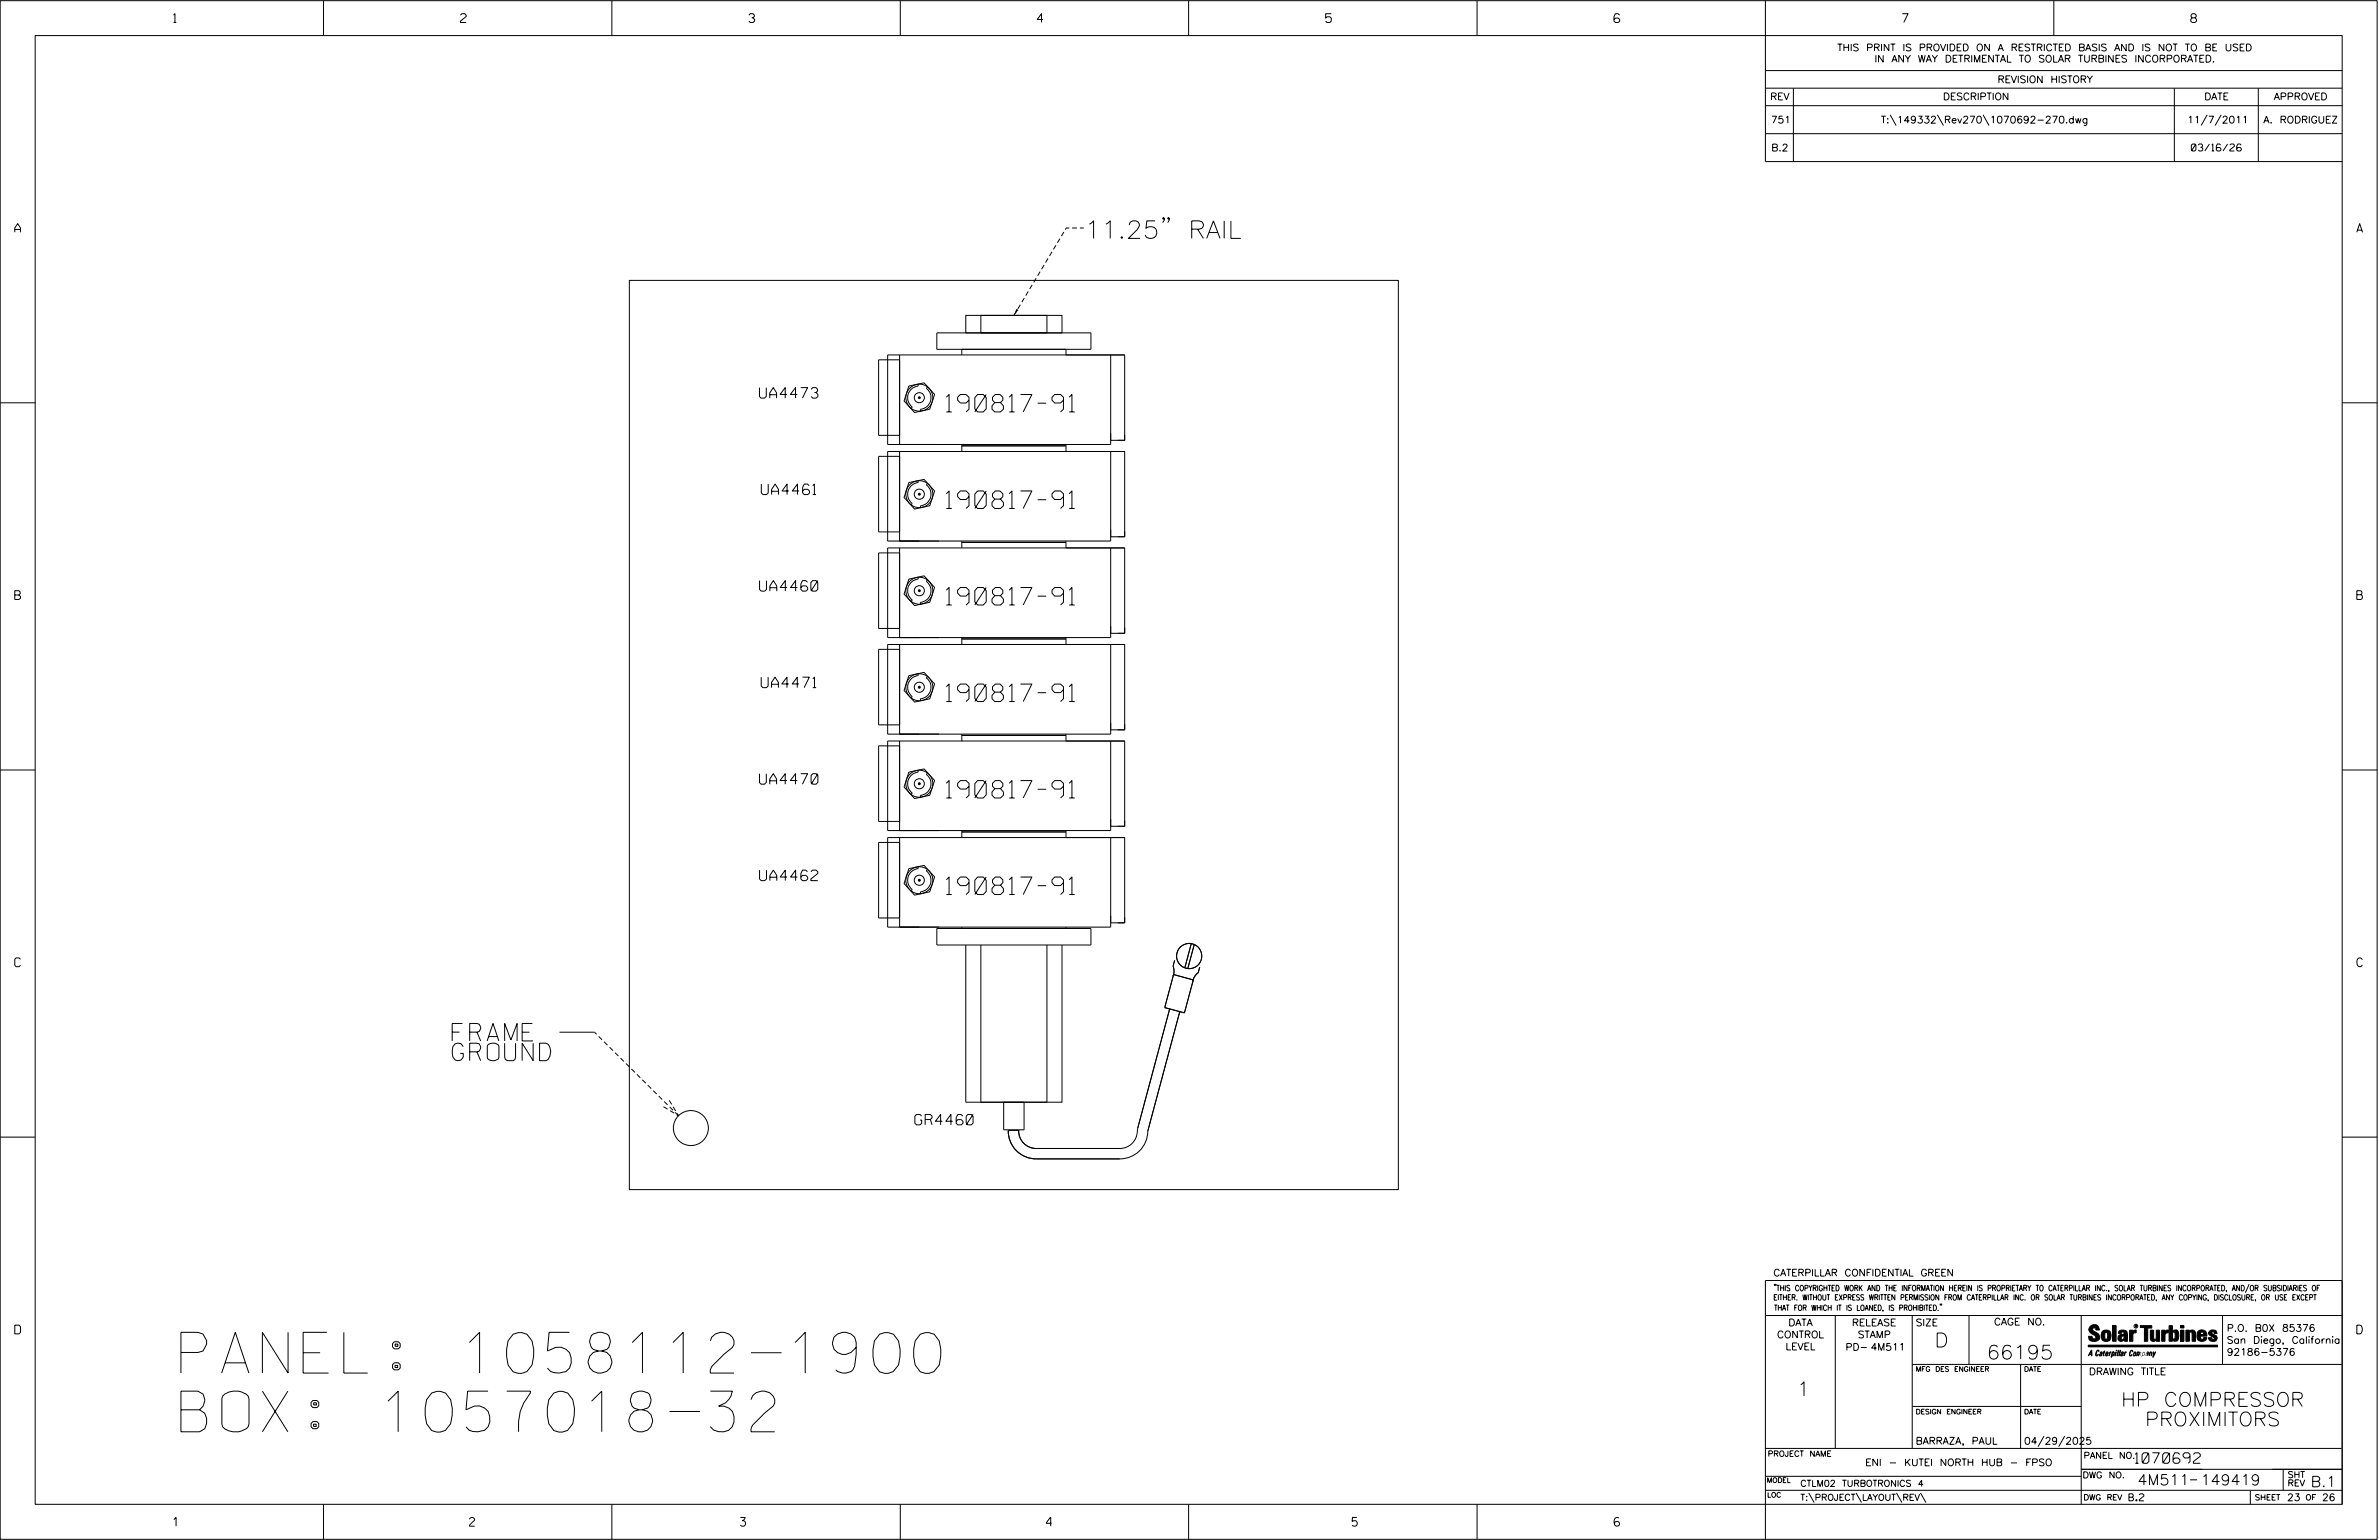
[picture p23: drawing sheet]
<svg xmlns="http://www.w3.org/2000/svg" width="864mm" height="559mm" viewBox="0 0 864 559" stroke-linecap="round" stroke-linejoin="round" font-family="sans-serif">
<defs><g id="words">
<g font-size="14.8">
<text x="65.7" y="498.2">PANEL: 1058112-1900</text>
<text x="65.7" y="519.6">BOX: 1057018-32</text>
</g>
<g font-size="6.3">
<text x="393.6" y="86.5">11.25&quot; RAIL</text>
<text x="343.5" y="149.5">190817-91</text>
<text x="343.5" y="184.5">190817-91</text>
<text x="343.5" y="219.5">190817-91</text>
<text x="343.5" y="254.6">190817-91</text>
<text x="343.5" y="289.6">190817-91</text>
<text x="343.5" y="324.6">190817-91</text>
<text x="164.2" y="377.7">FRAME</text>
<text x="164.2" y="384.9">GROUND</text>
</g>
<g font-size="5.1">
<text x="702.3" y="488.8">D</text>
<text x="721.2" y="493.2">66195</text>
<text x="652.2" y="506.5">1</text>
<text x="770" y="510.3">HP COMPRESSOR</text>
<text x="778.7" y="517.4">PROXIMITORS</text>
</g>
<g font-size="3.8">
<text x="275.7" y="144.4">UA4473</text>
<text x="276.4" y="179.5">UA4461</text>
<text x="275.7" y="214.5">UA4460</text>
<text x="276.3" y="249.5">UA4471</text>
<text x="275.7" y="284.5">UA4470</text>
<text x="275.7" y="319.6">UA4462</text>
<text x="332.1" y="408.2">GR4460</text>
<text x="775.1" y="531">1070692</text>
<text x="775.9" y="538.9">4M511</text>
<text x="798.8" y="538.9">149419</text>
<text x="838.8" y="539.5">B.1</text>
</g>
<g font-size="3.2">
<text x="63" y="8.2">1</text>
<text x="167.2" y="8.2">2</text>
<text x="271.8" y="8.2">3</text>
<text x="376.5" y="8.2">4</text>
<text x="481.2" y="8.2">5</text>
<text x="690.6" y="8.2">7</text>
<text x="795.3" y="8.2">8</text>
<text x="5.4" y="84.3">A</text>
<text x="855.5" y="84.3">A</text>
<text x="5.4" y="217.5">B</text>
<text x="855.6" y="217.5">B</text>
<text x="5.4" y="350.8">C</text>
<text x="855.6" y="350.8">C</text>
<text x="5.4" y="484">D</text>
<text x="855.6" y="484">D</text>
<text x="62.8" y="553.8">1</text>
<text x="170.4" y="553.8">2</text>
<text x="268.8" y="553.8">3</text>
<text x="379.8" y="553.8">4</text>
<text x="490.8" y="553.8">5</text>
<text x="585.9" y="553.8">6</text>
</g>
<g font-size="2.5">
<text x="666.9" y="18.5">THIS PRINT IS PROVIDED ON A RESTRICTED BASIS AND IS NOT TO BE USED</text>
<text x="680.5" y="22.6">IN ANY WAY DETRIMENTAL TO SOLAR TURBINES INCORPORATED.</text>
<text x="725.1" y="30">REVISION HISTORY</text>
<text x="642.6" y="36.3">REV</text>
<text x="705.3" y="36.3">DESCRIPTION</text>
<text x="800.2" y="36.3">DATE</text>
<text x="825.4" y="36.3">APPROVED</text>
<text x="642.9" y="44.7">751</text>
<text x="682.8" y="44.7">T:\149332\Rev270\1070692-270.dwg</text>
<text x="794" y="44.7">11/7/2011</text>
<text x="821.6" y="44.7">A. RODRIGUEZ</text>
<text x="643" y="54.8">B.2</text>
<text x="795.5" y="54.8">03/16/26</text>
<text x="643.8" y="463">CATERPILLAR CONFIDENTIAL GREEN</text>
<text x="645.1" y="485.5">CONTROL</text>
<text x="649.2" y="481.1">DATA</text>
<text x="672.3" y="481.1">RELEASE</text>
<text x="674.4" y="485.5">STAMP</text>
<text x="695.4" y="481.1">SIZE</text>
<text x="723.8" y="480.8">CAGE NO.</text>
<text x="808.4" y="483.1">P.O. B0X 85376</text>
<text x="648.2" y="489.8">LEVEL</text>
<text x="669.9" y="490">PD- 4M511</text>
<text x="808.4" y="487.5">San Diego, California</text>
<text x="808.4" y="491.8">92186-5376</text>
<text x="758.3" y="498.9">DRAWING TITLE</text>
<text x="695.4" y="524.1">BARRAZA, PAUL</text>
<text x="734.8" y="524.1">04/29/2025</text>
<text x="677.1" y="531.9">ENI - KUTEI NORTH HUB - FPSO</text>
<text x="772.8" y="544.6">B.2</text>
<text x="830.2" y="544.6">23</text>
<text x="842.9" y="544.6">26</text>
</g>
<g font-size="2.3">
<text x="756.4" y="529.2">PANEL NO.</text>
<text x="653.5" y="539.4">CTLM02 TURBOTRONICS 4</text>
<text x="756" y="536.3">DWG NO.</text>
<text x="830.4" y="539.3">REV</text>
<text x="830.4" y="536.2">SHT</text>
<text x="653.5" y="544.5">T:\PROJECT\LAYOUT\REV\</text>
</g>
<g font-size="2">
<text x="643.8" y="468.4">&quot;THIS COPYRIGHTED WORK AND THE INFORMATION HEREIN IS PROPRIETARY TO CATERPILLAR INC., SOLAR TURBINES INCORPORATED, AND/OR SUBSIDIARIES OF</text>
<text x="643.8" y="471.8">EITHER. WITHOUT EXPRESS WRITTEN PERMISSION FROM CATERPILLAR INC. OR SOLAR TURBINES INCORPORATED, ANY COPYING, DISCLOSURE, OR USE EXCEPT</text>
<text x="644" y="475.6">THAT FOR WHICH IT IS LOANED, IS PROHIBITED.&quot;</text>
<text x="641.7" y="528.5">PROJECT NAME</text>
<text x="756.3" y="544.3">DWG REV</text>
<text x="818.5" y="544.3">SHEET</text>
<text x="836.9" y="544.3">OF</text>
</g>
<g font-size="1.8">
<text x="695.4" y="497.6">MFG DES ENGINEER</text>
<text x="734.8" y="497.6">DATE</text>
<text x="695.4" y="513.1">DESIGN ENGINEER</text>
<text x="734.8" y="513.1">DATE</text>
<text x="641.3" y="538">MODEL</text>
<text x="641.5" y="543.3">LOC</text>
</g>
<text font-size=".9" x="775.1" y="481.7">R</text>
</g></defs>
<g fill="none" stroke="#000" stroke-width=".36">
<path d="M.1 .2h862.8v558.4h-862.8zM12.8 12.9h837.4v533h-837.4zM117.4 .2v12.7M222.1 .2v12.7M326.8 .2v12.7M431.5 .2v12.7M536.2 .2v12.7M587.9 5.5l-.5-.5h-1l-.5 1v1.7l.5 .4h1l.6-.4v-.6l-.6-.5h-1l-.5 .5M640.9 .2v58.4h209.3M745.6 .2v12.7M640.9 25.6h209.3M640.9 32h209.3"/>
<path d="M640.9 38.3h209.3M651 32v26.6M789.3 32v26.6M819.8 32v26.6M640.9 48.5h209.3M686.2 41.7l2.1 3.8M703.3 41.7l2.2 3.8M719.9 41.7l2.1 3.8M801.2 41.7l-2.2 3.8M806.3 41.7l-2.2 3.8M422.7 79.2l-.4 .4-.3-.4 .3-.3 .4 .3v.6l-.7 1M424.5 79.2l-.4 .4-.2-.4 .2-.3 .4 .3v.6l-.6 1"/>
<path d="M228.5 101.7h279.1v330h-279.1zM350.6 114.4h34.9v6.4h-34.9zM356.1 114.4h23.9v6.4h-23.9zM326.6 130.6h-7.7v27.4h7.7M326.6 128.8v32.5M333.3 139.4v.7a4.2 4.2 0 0 0-3.7 3 4.2 4.2 0 0 0 1.6 4.6l-.4 .5M340.1 120.8h55.9v6h-55.9zM349.1 126.8v2M387 126.8v2M403.2 128.8v32.5h-81v-32.5h86.1v31h-5.1M.1 146.2h12.7M329.9 140.1l5.6-1.2 3.8 4.2-1.8 5.4-5.5 1.2-3.8-4.2z"/>
<path d="M336.7 140.4l-.4 .5a4.2 4.2 0 0 1 1.5 4.6 4.2 4.2 0 0 1-3.7 3l.1 .7M850.2 146.2h12.7M326.6 165.6h-7.7v27.4h7.7M326.6 163.8v32.5M329.9 175.1l5.6-1.1 3.8 4.2-1.8 5.3-5.5 1.2-3.8-4.2zM333.3 174.4v.7a4.3 4.3 0 0 0-3.7 3.1 4.3 4.3 0 0 0 1.6 4.5l-.4 .5M336.7 175.4l-.4 .5a4.2 4.2 0 0 1 1.5 4.6 4.2 4.2 0 0 1-3.7 3.1l.1 .6M349.1 161.3v2.5M349.1 161.8h37.9M387 161.3v2.5M403.2 163.8v32.5h-81v-32.5h86.1v31h-5.1M326.6 198.8v32.6"/>
<path d="M349.1 196.3v2.5M349.1 196.8h37.9M387 196.3v2.5M403.2 198.8v32.6h-81v-32.6h86.1v31h-5.1M326.6 200.6h-7.7v27.4h7.7M329.9 210.1l5.6-1.1 3.8 4.1-1.8 5.4-5.5 1.2-3.8-4.2zM333.3 209.5v.6a4.3 4.3 0 0 0-3.7 3.1 4.3 4.3 0 0 0 1.6 4.5l-.4 .6M336.7 210.4l-.4 .6a4.2 4.2 0 0 1 1.5 4.5 4.2 4.2 0 0 1-3.7 3.1l.1 .6M326.6 235.6h-7.7v27.4h7.7M326.6 233.9v32.5M349.1 231.4v2.5M349.1 231.8h37.9"/>
<path d="M387 231.4v2.5M403.2 233.9v32.5h-81v-32.5h86.1v30.9h-5.1M329.9 245.2l5.6-1.2 3.8 4.2-1.8 5.4-5.5 1.1-3.8-4.2zM333.3 244.5v.6a4.3 4.3 0 0 0-3.7 3.1 4.3 4.3 0 0 0 1.6 4.6l-.4 .5M336.7 245.5l-.4 .5a4.2 4.2 0 0 1 1.5 4.5 4.2 4.2 0 0 1-3.7 3.1l.1 .6M.1 279.4h12.7M326.6 270.7h-7.7v27.4h7.7M326.6 268.9v32.5M333.3 279.5v.7a4.2 4.2 0 0 0-3.7 3 4.2 4.2 0 0 0 1.6 4.6l-.4 .5M349.1 266.4v2.5M349.1 266.8h37.9M387 266.4v2.5"/>
<path d="M403.2 268.9v32.5h-81v-32.5h86.1v30.9h-5.1M850.2 279.4h12.7M329.9 280.2l5.6-1.2 3.8 4.2-1.8 5.4-5.5 1.2-3.8-4.2zM336.7 280.5l-.4 .5a4.2 4.2 0 0 1 1.5 4.6 4.2 4.2 0 0 1-3.7 3l.1 .7M326.6 305.7h-7.7v27.4h7.7M326.6 303.9v32.5M329.9 315.2l5.6-1.2 3.8 4.2-1.8 5.4-5.5 1.2-3.8-4.2zM333.3 314.5v.7a4.3 4.3 0 0 0-3.7 3 4.3 4.3 0 0 0 1.6 4.6l-.4 .5M336.7 315.5l-.4 .5a4.2 4.2 0 0 1 1.5 4.6 4.2 4.2 0 0 1-3.7 3l.1 .7M349.1 301.4v2.5M349.1 301.9h37.9M387 301.4v2.5"/>
<path d="M403.2 303.9v32.5h-81v-32.5h86.1v31h-5.1M340.1 336.9h55.9v6h-55.9zM349.1 336.4v.5M387 336.4v.5M380 342.9v57h-23.9v-57M385.5 342.9v57h-34.9v-57M426 353.6l7.2 2-3.2 11.9-7.2-1.9zM426.4 348.5l-.6 2.1 .4 1.8-.3 1.7M432.4 342.4l-2.3 8.8M433.5 342.7l-2.3 8.8M435.5 350.9l-.5 2.1-1.3 1.3-.7 1.7M203.1 374.5h12.7"/>
<path d="M424.6 366.1l-11.6 43.3a6.7 6.7 0 0 1-6.5 7.3h-30.4a6.4 6.4 0 0 1-6.3-6.5h-3.8a10.1 10.1 0 0 0 10.1 10.3h30.4a10.1 10.1 0 0 0 10.2-10.1l11.6-43.3M364.3 399.9h7.5v10.1h-7.5zM.1 412.6h12.7M850.2 412.6h12.7M640.9 477.3h209.3M644.2 466.1l-.1 .4M644.7 466.1l-.2 .4M666.2 477.3v48.3M694.2 477.3v48.3M704.4 473.3l-.1 .4M704.8 473.3l-.1 .4M714.8 477.3v17.8"/>
<path d="M755.5 477.3v68.6M806.8 477.3v17.8M816.5 466l-1.4 3.1M850.2 464.6h-209.3v94M850.2 464.8v81.1M694.2 495.1h156M733.5 495.1v30.5M758.6 481.4a2.02 2.02 0 0 1 3.1-.1l.5 1.3h-1.3l-.2-.6-.4-.2-.6 .1-.1 .4 .4 .7a2.46 2.46 0 0 1 2.2 2.9 2.83 2.83 0 0 1-3.8 .3l-.3-1.3h1.3l.2 .7 .6 .3 .5-.2 .2-.5-.4-.6-1.9-1.2-.4-.9zM759.2 491.3h-.7l.7-1.2v1.9h.2l-.1-2.1-1.3 2.1 .5-.5h.7M761.3 490l.3-.2 .4 .3-.1 .3-.3-.4-.4 .3-.3 1.6h.4l.4-.5-.3 .6-.4 .1-.3-.4zM762.6 490.6l.5-.1-.1 1.4h-.9a.74 .74 0 0 1 .9-.8l-.3 .7-.5 .1 .2-.5 .6-.2v-.5l-.7 .2zM763 483.2a2.17 2.17 0 0 1 3.1 0l.3 1.4-.3 1.5a2.17 2.17 0 0 1-3.1 0l-.3-1.5z"/>
<path d="M763.6 490.5l.4-.4 .2 .6h-.3l-.3 .9 .2 .4-.3-.1zM764.1 483.7l.5-.4 .4 .3v2.2l-.4 .2-.5-.2zM764.6 491.1l.6 .2v-.7l-.4-.1-.4 .6-.1 .8h.6M764.6 491.1l-.1 .8h.4M764.6 482.6v.8M764.8 490.7l.4 .1v.3h-.6zM765 491.5l-.1 .4zM766 490.5l-.5 1.5zM766 490.8l.4-.3-.4 .4M766.9 481h1.3v5.7h-1.3zM767 490.8l.5 .1-.3 .8-.4 .2zM767.3 490.5h-.5l-.5 2"/>
<path d="M767.3 490.5a.8 .8 0 0 1 .2 1 .8 .8 0 0 1-.9 .4l-.1 .6M767.3 490.5l-.1 .2M768.1 490.5l-.4 1.5zM768.2 489.9h.3l-.1 .2h-.2zM769 489.9l-.5 2.1zM769.7 489.9l-.6 2.1zM770.1 491.4l.5-.3-.5 .8zM770.4 491.9h.1M770.6 491.1l.1-.4-.7 .2 .1-.3 .6-.1 .2 .3-.5 1.1M770.6 491.1a.74 .74 0 0 0-.8 .8h.6M771 484.8h-.7l-.3 .6 .4 .7 .5-.3 .1-2.4h-.8l-.1 .4h-1.2a1.71 1.71 0 0 1 1.8-1.3 1.71 1.71 0 0 1 1.6 1.4v2.8h-1.1l-.1-.6M771 484.2l-1.5 .1a1.41 1.41 0 0 0 0 2.4l.5 .1 1.1-.7"/>
<path d="M771.2 486.1h-.1M771.4 490.5l.1 .3 .4-.3-.9 1.5zM771.5 490.8h.1M773 482.7h1.2v.5l.5-.5 .7-.1v1h-.6l-.5 .4-.1 2.7h-1.2zM773.3 490.3l.6-.4 .4 .2-.1 .4-.3-.4a1.28 1.28 0 0 0-.5 1.8l.6-.4-.1 .4-.8 .1zM774.7 490.8l.5-.3a.88 .88 0 0 1 .2 .9 .88 .88 0 0 1-.7 .7l-.2-.2zM774.8 490.9h.5l-.3 1h-.3l-.2-.2zM775.2 490.5l-.1 .2M776.8 481h4.3v.9h-1.5v4.8h-1.3M776.8 490.6l-.8 .2v-.3l-.4 1.5 .8-1.3v1.3l.3-1.2M779.3 491.1h.4M779.6 490.5h.3l-.3 1.4"/>
<path d="M779.6 490.7h.2l-.1 .4M779.7 491.1l-.1 .4M779.7 491.1l-.4 .2M780.1 492l.4-1.5 .1 .3 .3-.3 .3 .2-.3 1.3v-1.3l-.7 1.3M780.6 482.7h1.2v2.7l.1 .4 .4 .3 .4-.7v-2.7h1.2l.1 4h-1.3v-.5l-1.1 .6-.7-.3-.3-.7zM781.6 492.5l1-2-.8 1.3-.2-1.3-.2 2M784.7 482.7h1.2v.5l.5-.5 .7-.1v1h-.5l-.6 .4-.1 2.7h-1.2zM787.4 481h1.2v2a1.4 1.4 0 0 1 2.2 .2l.1 1.4-.4 1.9-1.5 .1-.4-.5v-1l.5 .9 .5-.3v-2.1l-.5-.4-.5 .7v2.8h-1.2zM791.5 482.7h1.3v4h-1.3zM791.5 481h1.3v.9h-1.3zM793.5 482.7h1.3v.4l.7-.5 1.1 .2 .4 .6v3.3h-1.2l-.3-3.4-.7 .2v3.2h-1.3zM794.8 483.1h.1"/>
<path d="M797.7 483.2a1.92 1.92 0 0 1 2.4-.5 1.92 1.92 0 0 1 1 2.1h-2.3v.8l.6 .5 .5-.3v-.5h1.2a1.83 1.83 0 0 1-2.1 1.4 1.83 1.83 0 0 1-1.5-2.1zM798.8 484.2v.6M799.1 483.4h.6l.2 .8h-1.1zM804.6 482.9a1.84 1.84 0 0 0-2.9 .8 3.3 3.3 0 0 0 2.2 1.9l-.5 .5-.4-.3-.1-.4h-1.2l.1 .6a1.92 1.92 0 0 0 2.9 .4M804.9 483.8h-1.2l-.2-.6-.5 .1-.1 .3 .1 .3 1.8 .9M805.1 488.1h-47.1v.6h47.1M694.2 510.3h61.3M640.9 525.6h209.2M640.9 535.7h114.6M742 521.1l-2.2 3.8M749.5 521.1l-2.2 3.8M755.5 533.2h94.7"/>
<path d="M795 537h2.6M828.8 533.2v7.6M117.4 545.9v12.7M222.1 545.9v12.7M326.8 545.9v12.7M431.5 545.9v12.7M536.2 545.9v12.7M640.9 540.8h209.3M656.6 541.7l2 3.5M673.8 541.7l1.9 3.5M688.4 541.7l2 3.5M697.2 541.7l1.9 3.5"/>
<path d="M816.9 541v4.9"/>
<circle cx="333.7" cy="144.3" r="4.9"/>
<circle cx="333.7" cy="144.3" r="1.83"/>
<circle cx="333.7" cy="144.3" r=".35"/>
<circle cx="333.7" cy="179.3" r="1.84"/>
<circle cx="333.7" cy="179.3" r=".36"/>
<circle cx="333.7" cy="179.3" r="4.9"/>
<circle cx="333.7" cy="214.3" r=".36"/>
<circle cx="333.7" cy="214.3" r="1.83"/>
<circle cx="333.7" cy="214.3" r="4.9"/>
<circle cx="333.7" cy="249.4" r=".36"/>
<circle cx="333.7" cy="249.4" r="4.9"/>
<circle cx="333.7" cy="249.4" r="1.83"/>
<circle cx="333.7" cy="284.4" r=".36"/>
<circle cx="333.7" cy="284.4" r="4.9"/>
<circle cx="333.7" cy="284.4" r="1.83"/>
<circle cx="333.7" cy="319.4" r="1.84"/>
<circle cx="333.7" cy="319.4" r=".36"/>
<circle cx="333.7" cy="319.4" r="4.9"/>
<circle cx="431.7" cy="346.9" r="4.6"/>
<circle cx="250.8" cy="409.3" r="6.3"/>
<circle cx="775.4" cy="481.2" r=".69"/>
</g>
<g fill="#000">
<path d="M369 112l.7 .5-1.6 1.9zM768.1 490.5l-.4 1.5zM768.2 489.9h.3l-.1 .2h-.2zM769 489.9l-.5 2.1zM769.7 489.9l-.6 2.1zM791.5 481h1.3v.9h-1.3zM791.5 482.7h1.3v4h-1.3zM758 488.1h47.1v.6h-47.1z"/>
<path d="M759.2 489.9l-1.2 2.1 .5-.5h.7v.5h.2zM759.2 490.1v1.2h-.7z" fill-rule="evenodd"/>
<path d="M758.6 481.4a2.02 2.02 0 0 1 3.1-.1l.5 1.3h-1.3l-.2-.6-.4-.2-.6 .1-.1 .4 .4 .7a2.46 2.46 0 0 1 2.2 2.9 2.83 2.83 0 0 1-3.8 .3l-.3-1.3h1.3l.2 .7 .6 .3 .5-.2 .2-.5-.4-.6-1.9-1.2-.4-.9z" fill-rule="evenodd"/>
<path d="M761.3 490l.3-.2 .4 .3-.1 .3-.3-.4-.4 .3-.3 1.6h.4l.4-.5-.3 .6-.4 .1-.3-.4z" fill-rule="evenodd"/>
<path d="M762.6 490.6l.5-.1-.1 1.4h-.9a.74 .74 0 0 1 .9-.8l-.6 .3-.2 .5 .5-.1 .3-.6v-.5l-.7 .2z" fill-rule="evenodd"/>
<path d="M763.6 490.5l.4-.4 .2 .6h-.3l-.3 .9 .2 .4-.3-.1z" fill-rule="evenodd"/>
<path d="M764.8 490.5l.5 .3-.1 .5h-.6l.6-.2v-.3l-.4-.1-.3 1.2h.4l.3-.4-.6 .6-.3-.2v-.4z" fill-rule="evenodd"/>
<path d="M763 483.2a2.17 2.17 0 0 1 3.1 0l.3 1.4-.3 1.5a2.17 2.17 0 0 1-3.1 0l-.3-1.5zM764.1 483.7v2.1l.5 .2 .4-.2v-2.2l-.4-.3z" fill-rule="evenodd"/>
<path d="M766 490.5v.3l.4-.1-.4 .2-.5 1.1z" fill-rule="evenodd"/>
<path d="M766.8 490.5l-.5 2 .3-.6a.71 .71 0 0 0 .9-.5 .71 .71 0 0 0-.4-.9zM767 490.8l.5 .1-.3 .8-.4 .2z" fill-rule="evenodd"/>
<path d="M766.9 481h1.3v5.7h-1.3z" fill-rule="evenodd"/>
<path d="M770.1 490.6l.6-.1 .2 .3-.4 1.2-.5 .1-.2-.5 .3-.5h.5l-.7 .5v.3l.4-.1 .4-.9-.5-.2-.2 .2z" fill-rule="evenodd"/>
<path d="M769.4 482.8l-.5 1h1.2l.1-.4h.8v.8l-1.5 .1a1.41 1.41 0 0 0 0 2.4l.5 .1 1.1-.7 .1 .6h1.1v-2.8a1.79 1.79 0 0 0-2.4-1.2zM770.3 484.8h.7l-.1 1-.5 .3-.4-.7z" fill-rule="evenodd"/>
<path d="M771.4 490.5l.1 .3 .4-.3-.9 1.5z" fill-rule="evenodd"/>
<path d="M773 482.7h1.2v.5l.5-.5 .7-.1v1h-.6l-.5 .4-.1 2.7h-1.2z" fill-rule="evenodd"/>
<path d="M773.3 490.3l.6-.4 .4 .2-.1 .4-.3-.4a1.28 1.28 0 0 0-.5 1.8l.6-.4-.3 .5h-.6z" fill-rule="evenodd"/>
<path d="M774.7 490.8l-.2 1.1h.7a.96 .96 0 0 0 0-1.4zM774.8 490.9h.5l-.1 .6-.5 .4-.2-.2z" fill-rule="evenodd"/>
<path d="M776 490.5v.3l.4-.3 .2 .3 .7-.2-.3 1.4v-1.3l-.6 1.3v-1.3l-.8 1.3z" fill-rule="evenodd"/>
<path d="M776.8 481h4.3v.9h-1.5v4.8h-1.3v-4.8h-1.5z" fill-rule="evenodd"/>
<path d="M777.9 490.5l-.5 2 .3-.6a.71 .71 0 0 0 .9-.5 .71 .71 0 0 0-.4-.9zM778.1 490.8l.3-.1 .1 .4-.5 .8-.2-.5z" fill-rule="evenodd"/>
<path d="M779.3 490.6l.6-.1-.3 1.5-.7-.1a.67 .67 0 0 1 .8-.8l-.6 .3-.1 .5 .4-.1 .4-.9-.4-.2-.3 .2z" fill-rule="evenodd"/>
<path d="M780.5 490.5l.1 .3 .3-.3 .3 .2-.3 1.3v-1.3l-.8 1.3z" fill-rule="evenodd"/>
<path d="M780.6 482.7h1.2v2.7l.1 .4 .4 .3 .4-.7v-2.7h1.2l.1 4h-1.3v-.5l-1.1 .6-.7-.3-.3-.7z" fill-rule="evenodd"/>
<path d="M781.6 490.5l.2 1.3 .8-1.3-1.2 2z" fill-rule="evenodd"/>
<path d="M784.7 482.7h1.2v.5l.5-.5 .7-.1v1h-.5l-.6 .4-.1 2.7h-1.2z" fill-rule="evenodd"/>
<path d="M787.4 481h1.2v2a1.4 1.4 0 0 1 2.2 .2l.1 1.4-.4 1.9-1.5 .1-.4-.5v-1l.5 .9 .5-.3v-2.1l-.5-.4-.5 .7v2.8h-1.2z" fill-rule="evenodd"/>
<path d="M793.5 482.7h1.3v.4a1.29 1.29 0 0 1 2.2 .3v3.3h-1.2l-.3-3.4-.7 .2v3.2h-1.3z" fill-rule="evenodd"/>
<path d="M797.7 483.2a1.92 1.92 0 0 1 2.4-.5 1.92 1.92 0 0 1 1 2.1h-2.3v.8l.6 .5 .5-.3v-.5h1.2a1.83 1.83 0 0 1-2.1 1.4 1.83 1.83 0 0 1-1.5-2.1zM799.1 483.4l-.3 .8h1.1l-.2-.8z" fill-rule="evenodd"/>
<path d="M801.9 483.2a1.94 1.94 0 0 1 3 .1v.5h-1.2l-.2-.6-.5 .1-.1 .3 .1 .3 1.8 .9a1.2 1.2 0 0 1 .1 1.3 1.2 1.2 0 0 1-1.2 .7l-1.6-.4-.4-1h1.2l.1 .4 .4 .3 .5-.5a3.3 3.3 0 0 1-2.2-1.9z" fill-rule="evenodd"/>
<circle cx="333.7" cy="144.3" r=".35"/>
<circle cx="333.7" cy="179.3" r=".36"/>
<circle cx="333.7" cy="214.3" r=".36"/>
<circle cx="333.7" cy="249.4" r=".36"/>
<circle cx="333.7" cy="284.4" r=".36"/>
<circle cx="333.7" cy="319.4" r=".36"/>
<circle cx="761.4" cy="492" r=".07"/>
<circle cx="762.2" cy="485.1" r=".07"/>
<circle cx="769.3" cy="492" r=".07"/>
<circle cx="773.1" cy="486.7" r=".07"/>
<circle cx="791.5" cy="486.7" r=".07"/>
<circle cx="791.5" cy="481" r=".07"/>
<circle cx="794.8" cy="486.7" r=".07"/>
</g>
<path d="M368.1 114.4l19-31.7h6.3M242.9 399.2l3.4 5.6-5.6-3.3M246.3 404.8l-30.5-30.3" fill="none" stroke="#000" stroke-width=".36" stroke-dasharray="1.7 1.1" stroke-linecap="butt"/>
<use href="#words"/>
</svg>
